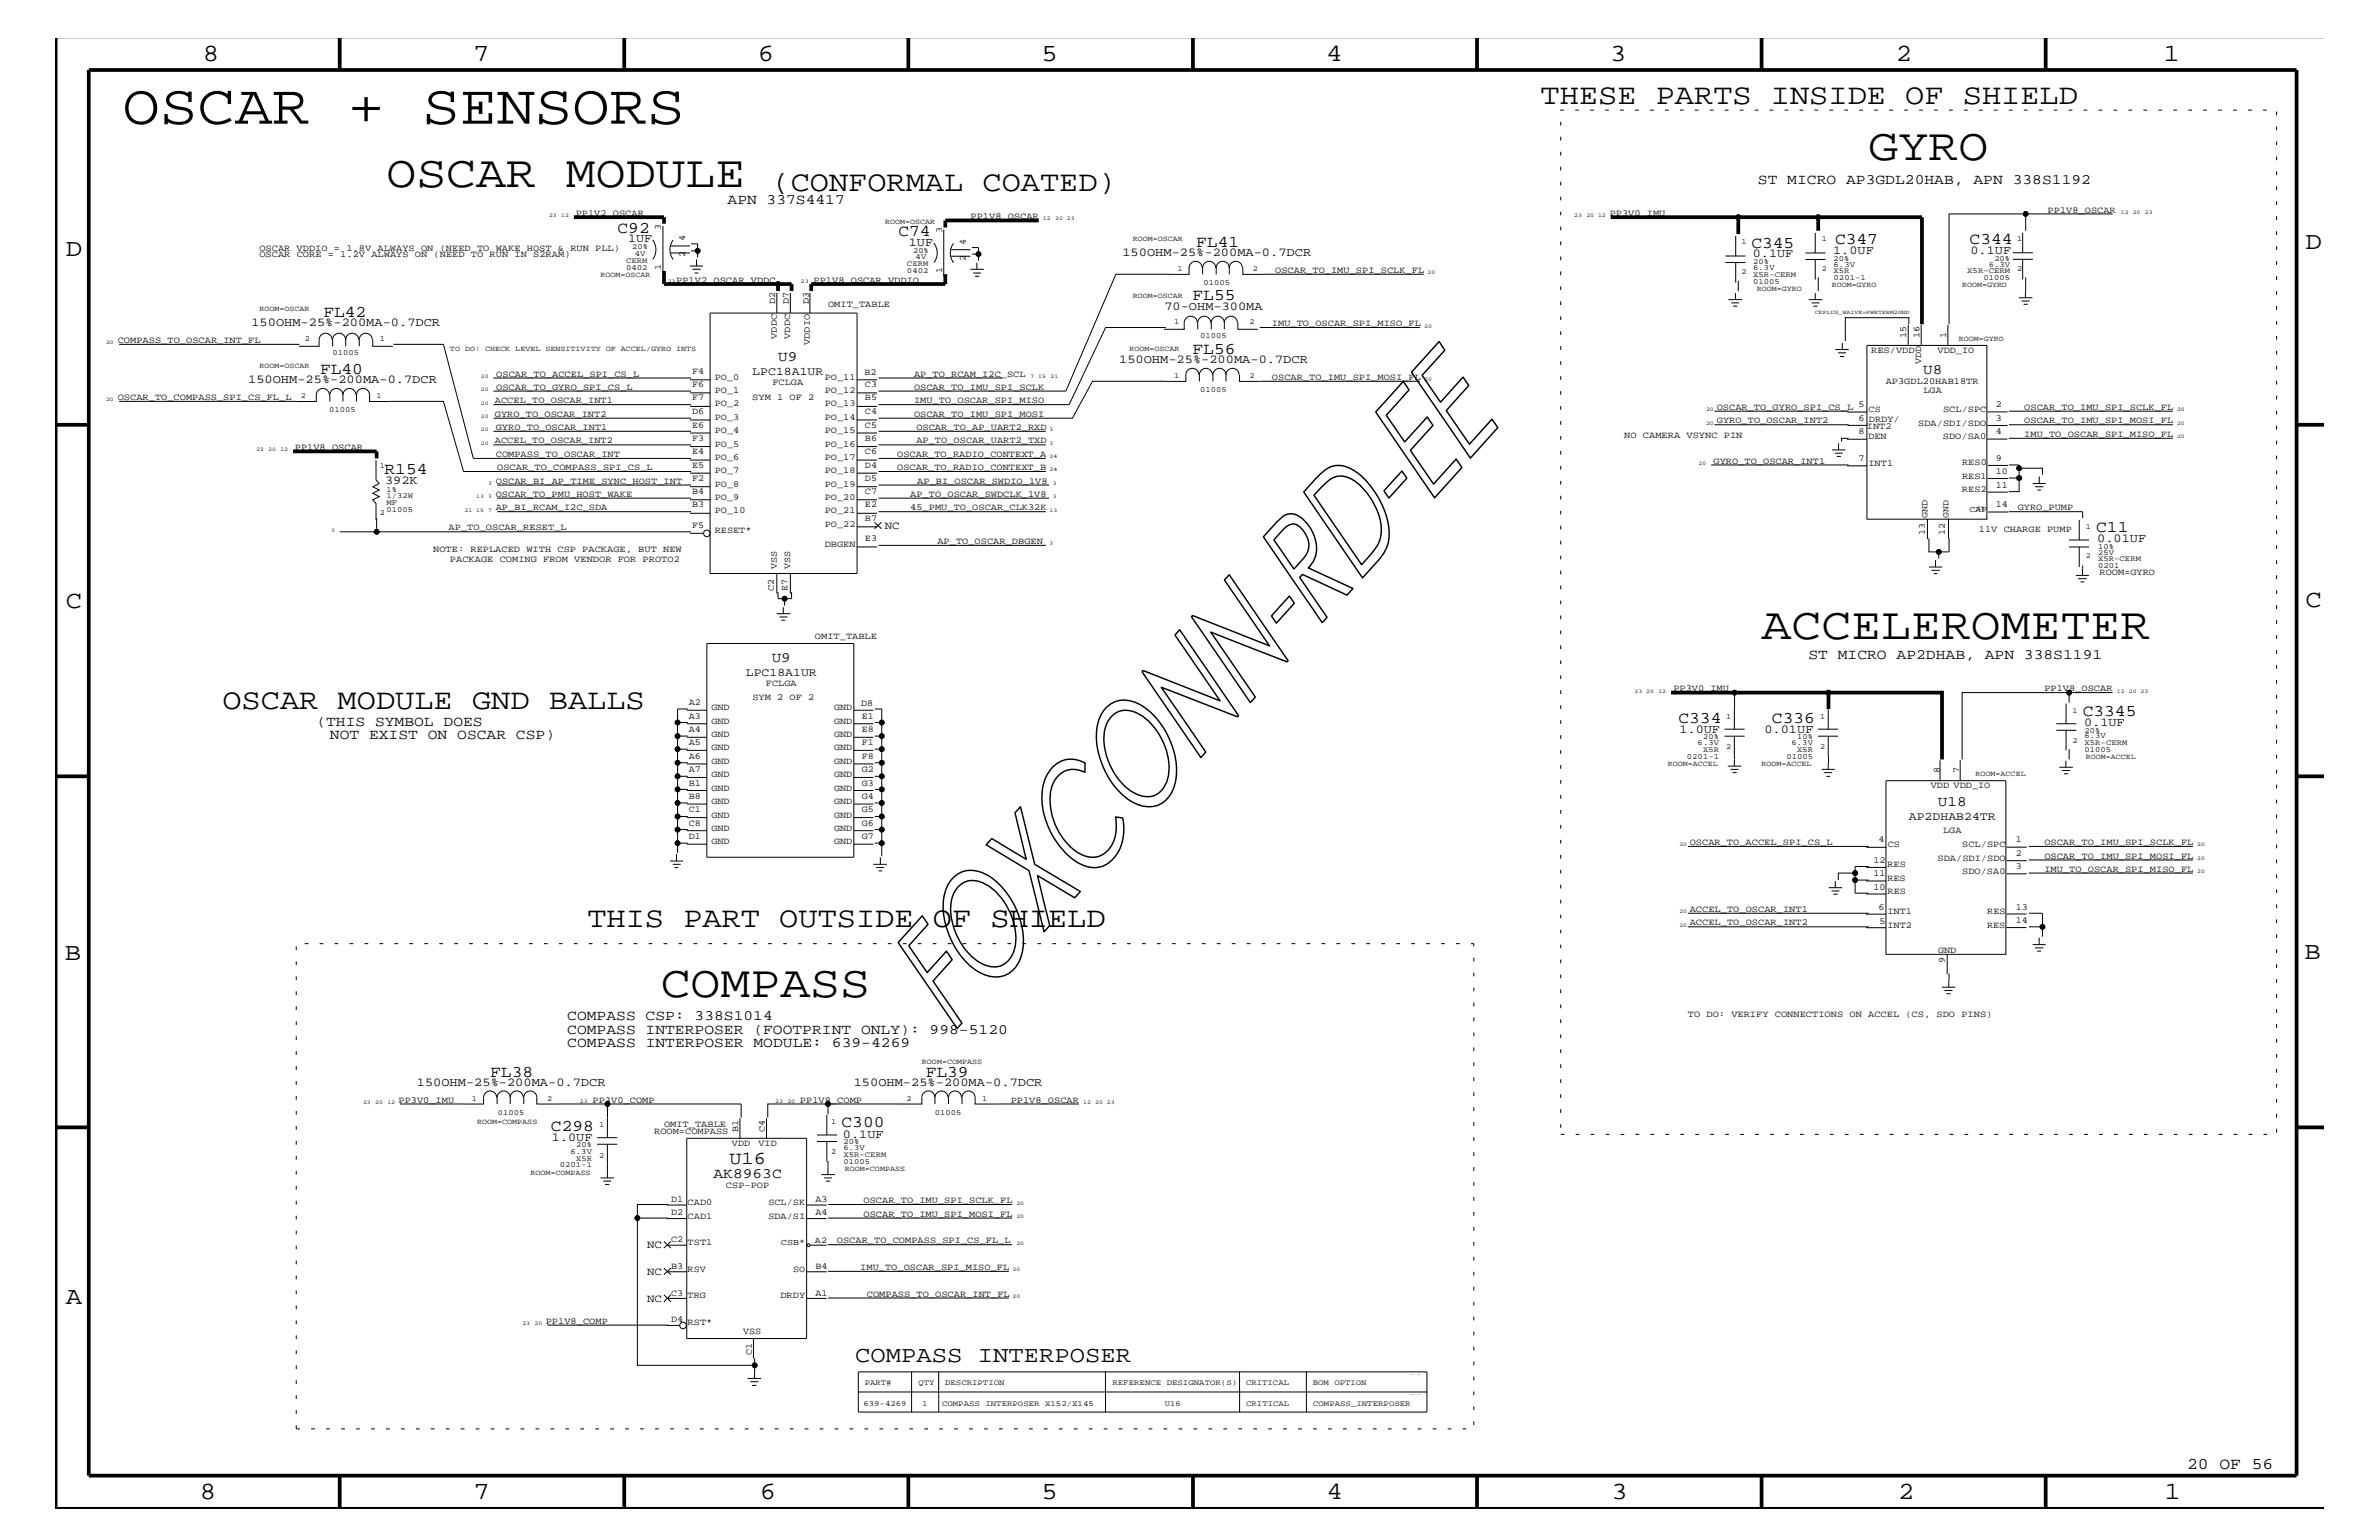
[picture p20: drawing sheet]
<svg xmlns="http://www.w3.org/2000/svg" width="432mm" height="279mm" viewBox="0 0 432 279" stroke-linecap="round" stroke-linejoin="round" font-family="sans-serif">
<defs><g id="words">
<text font-size="10.3" x="22.2" y="22.4">OSCAR + SENSORS</text>
<g font-size="8.2">
<text x="339.2" y="29.1">GYRO</text>
<text x="70.1" y="34">OSCAR MODULE</text>
<text x="319.7" y="115.9">ACCELEROMETER</text>
<text x="119.9" y="180.9">COMPASS</text>
</g>
<g font-size="5.3">
<text x="279.6" y="18.8">THESE PARTS INSIDE OF SHIELD</text>
<text x="140" y="34.6">(CONFORMAL COATED)</text>
<text x="40.4" y="128.6">OSCAR MODULE GND BALLS</text>
<text x="106.6" y="168.2">THIS PART OUTSIDE OF SHIELD</text>
</g>
<g font-size="4.5">
<text x="36.8" y="11">8</text>
<text x="85.9" y="11">7</text>
<text x="137.6" y="11">6</text>
<text x="189" y="11">5</text>
<text x="240.7" y="11">4</text>
<text x="292.3" y="11">3</text>
<text x="344.1" y="11">2</text>
<text x="392.7" y="11">1</text>
<text x="12" y="46.4">D</text>
<text x="418.5" y="45.3">D</text>
<text x="12" y="110.3">C</text>
<text x="418.5" y="110.1">C</text>
<text x="11.8" y="174.1">B</text>
<text x="418.3" y="174">B</text>
<text x="12" y="236.6">A</text>
<text x="36.3" y="272">8</text>
<text x="85.9" y="272">7</text>
<text x="137.9" y="272">6</text>
<text x="189" y="272">5</text>
<text x="240.8" y="272">4</text>
<text x="292.5" y="272">3</text>
<text x="344.5" y="272">2</text>
<text x="392.8" y="272">1</text>
</g>
<text font-size="4.2" x="155.2" y="247">COMPASS INTERPOSER</text>
<text font-size="3.3" x="132.4" y="211.2">U16</text>
<g font-size="3">
<text x="112.1" y="42.2">C92</text>
<text x="163.1" y="42.8">C74</text>
<text x="217.1" y="44.7">FL41</text>
<text x="317.9" y="44.9">C345</text>
<text x="333.1" y="44.2">C347</text>
<text x="357.5" y="44.2">C344</text>
<text x="58.7" y="57.5">FL42</text>
<text x="216.4" y="54.5">FL55</text>
<text x="216.4" y="64.2">FL56</text>
<text x="58.1" y="67.8">FL40</text>
<text x="69.8" y="86.1">R154</text>
<text x="380.5" y="96.5">C11</text>
<text x="304.7" y="131.1">C334</text>
<text x="321.6" y="131.1">C336</text>
<text x="378" y="129.9">C3345</text>
<text x="89" y="195.4">FL38</text>
<text x="168" y="195.4">FL39</text>
<text x="100" y="205.2">C298</text>
<text x="152.8" y="204.5">C300</text>
<text x="397" y="266.5">20 OF 56</text>
</g>
<g font-size="2.6">
<text x="319.1" y="33.3">ST MICRO AP3GDL20HAB, APN 338S1192</text>
<text x="132.1" y="36.9">APN 337S4417</text>
<text x="141.3" y="65.5">U9</text>
<text x="349.1" y="67.8">U8</text>
<text x="328.2" y="119.6">ST MICRO AP2DHAB, APN 338S1191</text>
<text x="140.1" y="120.1">U9</text>
<text x="57.4" y="131.7">(THIS SYMBOL DOES</text>
<text x="59.9" y="134.1">NOT EXIST ON OSCAR CSP)</text>
<text x="351.7" y="146.3">U18</text>
<text x="103" y="185.1">COMPASS CSP: 338S1014</text>
<text x="103" y="190">COMPASS INTERPOSER MODULE: 639-4269</text>
<text x="103" y="187.6">COMPASS INTERPOSER (FOOTPRINT ONLY): 998-5120</text>
<text x="129.5" y="213.7">AK8963C</text>
</g>
<g font-size="2.2">
<text x="114" y="44">1UF</text>
<text x="165" y="44.7">1UF</text>
<text x="203.7" y="46.4">150OHM-25%-200MA-0.7DCR</text>
<text x="318.1" y="46.7">0.1UF</text>
<text x="332.7" y="46.1">1.0UF</text>
<text x="357.7" y="46.1">0.1UF</text>
<text x="45.6" y="59.2">150OHM-25%-200MA-0.7DCR</text>
<text x="211.4" y="56.2">70-OHM-300MA</text>
<text x="203.1" y="65.9">150OHM-25%-200MA-0.7DCR</text>
<text x="45" y="69.5">150OHM-25%-200MA-0.7DCR</text>
<text x="69.9" y="87.8">392K</text>
<text x="380.6" y="98.4">0.01UF</text>
<text x="378.3" y="131.7">0.1UF</text>
<text x="304.8" y="133">1.0UF</text>
<text x="320.3" y="133">0.01UF</text>
<text x="75.7" y="197.1">150OHM-25%-200MA-0.7DCR</text>
<text x="155" y="197.1">150OHM-25%-200MA-0.7DCR</text>
<text x="100.2" y="207">1.0UF</text>
<text x="153" y="206.4">0.1UF</text>
</g>
<g font-size="2.1">
<text x="136.6" y="68">LPC18A1UR</text>
<text x="135.4" y="122.6">LPC18A1UR</text>
<text x="346.5" y="148.7">AP2DHAB24TR</text>
</g>
<g font-size="2">
<text x="160.6" y="95.9">NC</text>
<text x="117.4" y="226.4">NC</text>
<text x="117.4" y="231.3">NC</text>
<text x="117.4" y="236.2">NC</text>
</g>
<g font-size="1.7">
<text x="104.5" y="39.1">PP1V2_OSCAR</text>
<text x="119.9" y="41.7" transform="rotate(-90 119.9 41.7)">3</text>
<text x="176.2" y="39.7">PP1V8_OSCAR</text>
<text x="292.2" y="39.1">PP3V0_IMU</text>
<text x="371.7" y="38.6">PP1V8_OSCAR</text>
<text x="47.1" y="46.7">OSCAR CORE = 1.2V ALWAYS ON (NEED TO RUN IN S2RAM)</text>
<text x="47.1" y="45.5">OSCAR VDDIO = 1.8V ALWAYS ON (NEED TO WAKE HOST &amp; RUN PLL)</text>
<text x="124.3" y="46.7" transform="rotate(-90 124.3 46.7)">2</text>
<text x="124.3" y="43.8" transform="rotate(-90 124.3 43.8)">4</text>
<text x="171" y="42.3" transform="rotate(-90 171 42.3)">3</text>
<text x="175.3" y="47.3" transform="rotate(-90 175.3 47.3)">2</text>
<text x="175.3" y="44.4" transform="rotate(-90 175.3 44.4)">4</text>
<text x="119.9" y="48.9" transform="rotate(-90 119.9 48.9)">1</text>
<text x="122.7" y="51.3">PP1V2_OSCAR_VDDC</text>
<text x="147.7" y="51.3">PP1V8_OSCAR_VDDIO</text>
<text x="171" y="49.5" transform="rotate(-90 171 49.5)">1</text>
<text x="231.5" y="49.5">OSCAR_TO_IMU_SPI_SCLK_FL</text>
<text x="140.7" y="55.2" transform="rotate(-90 140.7 55.2)">D2</text>
<text x="143.2" y="55.2" transform="rotate(-90 143.2 55.2)">D7</text>
<text x="146.8" y="55.2" transform="rotate(-90 146.8 55.2)">D3</text>
<text x="150.3" y="55.8">OMIT_TABLE</text>
<text x="230.9" y="59.2">IMU_TO_OSCAR_SPI_MISO_FL</text>
<text x="21.4" y="62.2">COMPASS_TO_OSCAR_INT_FL</text>
<text x="141" y="61.5" transform="rotate(-90 141 61.5)">VDDC</text>
<text x="143.4" y="61.5" transform="rotate(-90 143.4 61.5)">VDDC</text>
<text x="147" y="62.6" transform="rotate(-90 147 62.6)">VDDIO</text>
<text x="339.6" y="64">RES/VDD</text>
<text x="346" y="61.3" transform="rotate(-90 346 61.3)">15</text>
<text x="348.4" y="61.3" transform="rotate(-90 348.4 61.3)">16</text>
<text x="351.7" y="64.1">VDD_IO</text>
<text x="353.3" y="61.3" transform="rotate(-90 353.3 61.3)">1</text>
<text x="90.1" y="70.7">OSCAR_TO_GYRO_SPI_CS_L</text>
<text x="90.1" y="68.3">OSCAR_TO_ACCEL_SPI_CS_L</text>
<text x="125.6" y="67.8">F4</text>
<text x="125.6" y="70.3">F6</text>
<text x="129.7" y="68.9">PO_0</text>
<text x="129.7" y="71.3">PO_1</text>
<text x="140.2" y="69.8">FCLGA</text>
<text x="149.7" y="71.3">PO_12</text>
<text x="149.7" y="68.9">PO_11</text>
<text x="156.9" y="68">B2</text>
<text x="157" y="70.3">C3</text>
<text x="165.9" y="70.7">OSCAR_TO_IMU_SPI_SCLK</text>
<text x="165.9" y="68.3">AP_TO_RCAM_I2C_SCL</text>
<text x="230.9" y="68.9">OSCAR_TO_IMU_SPI_MOSI_FL</text>
<text x="342.3" y="69.7">AP3GDL20HAB18TR</text>
<text x="348.7" y="66.1" transform="rotate(-90 348.7 66.1)">VDD</text>
<text x="349.1" y="71.4">LGA</text>
<text x="21.4" y="72.6">OSCAR_TO_COMPASS_SPI_CS_FL_L</text>
<text x="89.8" y="73.2">ACCEL_TO_OSCAR_INT1</text>
<text x="89.8" y="75.6">GYRO_TO_OSCAR_INT2</text>
<text x="90" y="78">GYRO_TO_OSCAR_INT1</text>
<text x="125.6" y="72.7">F7</text>
<text x="125.6" y="75.1">D6</text>
<text x="125.6" y="77.6">E6</text>
<text x="129.7" y="76.2">PO_3</text>
<text x="129.7" y="73.7">PO_2</text>
<text x="136.5" y="72.5">SYM 1 OF 2</text>
<text x="149.7" y="76.2">PO_14</text>
<text x="149.7" y="73.7">PO_13</text>
<text x="157" y="72.7">B5</text>
<text x="157" y="75.1">C4</text>
<text x="157" y="77.6">C5</text>
<text x="165.9" y="75.6">OSCAR_TO_IMU_SPI_MOSI</text>
<text x="165.9" y="73.2">IMU_TO_OSCAR_SPI_MISO</text>
<text x="166.3" y="78">OSCAR_TO_AP_UART2_RXD</text>
<text x="311.6" y="74.3">OSCAR_TO_GYRO_SPI_CS_L 5</text>
<text x="311.6" y="76.8">GYRO_TO_OSCAR_INT2</text>
<text x="337.3" y="76.3">6</text>
<text x="338.9" y="77.8">INT2</text>
<text x="339.2" y="74.8">CS</text>
<text x="339.2" y="76.6">DRDY/</text>
<text x="348.2" y="77.2">SDA/SDI/SDO</text>
<text x="352.7" y="74.7">SCL/SPC</text>
<text x="362.2" y="73.9">2</text>
<text x="362.2" y="76.3">3</text>
<text x="367.4" y="76.8">OSCAR_TO_IMU_SPI_MOSI_FL</text>
<text x="367.4" y="74.3">OSCAR_TO_IMU_SPI_SCLK_FL</text>
<text x="53.5" y="81.6">PP1V8_OSCAR</text>
<text x="89.8" y="80.5">ACCEL_TO_OSCAR_INT2</text>
<text x="90" y="82.9">COMPASS_TO_OSCAR_INT</text>
<text x="125.6" y="79.9">F3</text>
<text x="125.6" y="82.4">E4</text>
<text x="129.7" y="78.6">PO_4</text>
<text x="129.7" y="81">PO_5</text>
<text x="129.7" y="83.5">PO_6</text>
<text x="149.7" y="78.6">PO_15</text>
<text x="149.7" y="83.5">PO_17</text>
<text x="149.7" y="81">PO_16</text>
<text x="157" y="79.9">B6</text>
<text x="157" y="82.4">C6</text>
<text x="162.8" y="82.9">OSCAR_TO_RADIO_CONTEXT_A</text>
<text x="166.3" y="80.5">AP_TO_OSCAR_UART2_TXD</text>
<text x="294.8" y="79.5">NO CAMERA VSYNC PIN</text>
<text x="337.3" y="78.8">8</text>
<text x="337.3" y="83.6">7</text>
<text x="339.1" y="79.7">DEN</text>
<text x="352.7" y="79.7">SDO/SA0</text>
<text x="362.2" y="78.8">4</text>
<text x="362.2" y="83.6">9</text>
<text x="367.4" y="79.3">IMU_TO_OSCAR_SPI_MISO_FL</text>
<text x="90" y="87.7">OSCAR_BI_AP_TIME_SYNC_HOST_INT</text>
<text x="90.2" y="85.3">OSCAR_TO_COMPASS_SPI_CS_L</text>
<text x="125.6" y="84.9">E5</text>
<text x="125.6" y="87.2">F2</text>
<text x="125.6" y="89.7">B4</text>
<text x="129.7" y="88.3">PO_8</text>
<text x="129.7" y="85.9">PO_7</text>
<text x="149.7" y="85.9">PO_18</text>
<text x="149.7" y="88.3">PO_19</text>
<text x="157" y="89.7">C7</text>
<text x="157" y="84.9">D4</text>
<text x="157" y="87.2">D5</text>
<text x="162.8" y="85.3">OSCAR_TO_RADIO_CONTEXT_B</text>
<text x="166.5" y="87.7">AP_BI_OSCAR_SWDIO_1V8</text>
<text x="311" y="84.1">GYRO_TO_OSCAR_INT1</text>
<text x="339.1" y="84.5">INT1</text>
<text x="356.1" y="89.3">RES2</text>
<text x="356.1" y="86.8">RES1</text>
<text x="356.1" y="84.4">RES0</text>
<text x="362.2" y="86.1">10</text>
<text x="362.2" y="88.5">11</text>
<text x="90" y="90.2">OSCAR_TO_PMU_HOST_WAKE</text>
<text x="90" y="92.6">AP_BI_RCAM_I2C_SDA</text>
<text x="125.6" y="92.1">B3</text>
<text x="125.6" y="95.7">F5</text>
<text x="129.7" y="90.7">PO_9</text>
<text x="129.7" y="93.1">PO_10</text>
<text x="149.7" y="90.7">PO_20</text>
<text x="149.7" y="93.1">PO_21</text>
<text x="149.7" y="95.6">PO_22</text>
<text x="157" y="92.1">E2</text>
<text x="157" y="94.5">B7</text>
<text x="165.2" y="90.2">AP_TO_OSCAR_SWDCLK_1V8</text>
<text x="165.2" y="92.6">45_PMU_TO_OSCAR_CLK32K</text>
<text x="349.8" y="94" transform="rotate(-90 349.8 94)">GND</text>
<text x="362.2" y="92.1">14</text>
<text x="366.2" y="92.6">GYRO_PUMP</text>
<text x="78.6" y="100.1">NOTE: REPLACED WITH CSP PACKAGE, BUT NEW</text>
<text x="81.4" y="96.2">AP_TO_OSCAR_RESET_L</text>
<text x="81.7" y="101.9">PACKAGE COMING FROM VENDOR FOR PROTO2</text>
<text x="129.7" y="96.8">RESET*</text>
<text x="149.7" y="99.2">DBGEN</text>
<text x="157" y="98.2">E3</text>
<text x="170.1" y="98.7">AP_TO_OSCAR_DBGEN</text>
<text x="349.3" y="97" transform="rotate(-90 349.3 97)">13</text>
<text x="353" y="97" transform="rotate(-90 353 97)">12</text>
<text x="359.2" y="96.5">11V CHARGE PUMP</text>
<text x="140.5" y="107.2" transform="rotate(-90 140.5 107.2)">C2</text>
<text x="141" y="103.2" transform="rotate(-90 141 103.2)">VSS</text>
<text x="142.9" y="107.2" transform="rotate(-90 142.9 107.2)">E7</text>
<text x="143.4" y="103.2" transform="rotate(-90 143.4 103.2)">VSS</text>
<text x="381.1" y="104.4">ROOM=GYRO</text>
<text x="147.9" y="115.9">OMIT_TABLE</text>
<text x="139" y="124.4">FCLGA</text>
<text x="303.7" y="125.4">PP3V0_IMU</text>
<text x="371.1" y="125.4">PP1V8_OSCAR</text>
<text x="125" y="128">A2</text>
<text x="125" y="130.4">A3</text>
<text x="129.1" y="128.9">GND</text>
<text x="129.1" y="131.3">GND</text>
<text x="136.6" y="127.1">SYM 2 OF 2</text>
<text x="151.4" y="131.3">GND</text>
<text x="151.4" y="128.9">GND</text>
<text x="156.3" y="128">D8</text>
<text x="156.4" y="130.4">E1</text>
<text x="125" y="132.8">A4</text>
<text x="125" y="135.2">A5</text>
<text x="125" y="137.6">A6</text>
<text x="129.1" y="136.1">GND</text>
<text x="129.1" y="133.8">GND</text>
<text x="151.4" y="136.1">GND</text>
<text x="151.4" y="133.8">GND</text>
<text x="156.4" y="132.8">E8</text>
<text x="156.4" y="135.2">F1</text>
<text x="156.4" y="137.6">F8</text>
<text x="125" y="140.1">A7</text>
<text x="125" y="142.5">B1</text>
<text x="129.1" y="143.4">GND</text>
<text x="129.1" y="141.1">GND</text>
<text x="129.1" y="138.6">GND</text>
<text x="151.4" y="143.4">GND</text>
<text x="151.4" y="141.1">GND</text>
<text x="151.4" y="138.6">GND</text>
<text x="156.4" y="140.1">G2</text>
<text x="156.4" y="142.5">G3</text>
<text x="350.5" y="143">VDD VDD_IO</text>
<text x="352.1" y="140.2" transform="rotate(-90 352.1 140.2)">8</text>
<text x="355.6" y="140.2" transform="rotate(-90 355.6 140.2)">7</text>
<text x="125" y="144.9">B8</text>
<text x="125" y="147.4">C1</text>
<text x="125" y="149.8">C8</text>
<text x="129.1" y="148.3">GND</text>
<text x="129.1" y="145.9">GND</text>
<text x="151.4" y="148.3">GND</text>
<text x="151.4" y="145.9">GND</text>
<text x="156.4" y="149.8">G6</text>
<text x="156.4" y="144.9">G4</text>
<text x="156.4" y="147.4">G5</text>
<text x="125" y="152.2">D1</text>
<text x="129.1" y="153.2">GND</text>
<text x="129.1" y="150.7">GND</text>
<text x="151.4" y="153.2">GND</text>
<text x="151.4" y="150.7">GND</text>
<text x="156.4" y="152.2">G7</text>
<text x="306.7" y="153.3">OSCAR_TO_ACCEL_SPI_CS_L</text>
<text x="341" y="152.8">4</text>
<text x="342.6" y="153.7">CS</text>
<text x="352.7" y="151.1">LGA</text>
<text x="356.2" y="153.7">SCL/SPC</text>
<text x="365.9" y="152.8">1</text>
<text x="365.9" y="155.3">2</text>
<text x="371.1" y="153.3">OSCAR_TO_IMU_SPI_SCLK_FL</text>
<text x="371.1" y="155.8">OSCAR_TO_IMU_SPI_MOSI_FL</text>
<text x="340" y="161.5">10</text>
<text x="340" y="159">11</text>
<text x="340" y="156.6">12</text>
<text x="342.6" y="159.8">RES</text>
<text x="342.6" y="157.4">RES</text>
<text x="351.7" y="156.2">SDA/SDI/SDO</text>
<text x="356.1" y="158.5">SDO/SA0</text>
<text x="365.9" y="157.7">3</text>
<text x="371.1" y="158.1">IMU_TO_OSCAR_SPI_MISO_FL</text>
<text x="306.7" y="167.9">ACCEL_TO_OSCAR_INT2</text>
<text x="306.7" y="165.4">ACCEL_TO_OSCAR_INT1</text>
<text x="341" y="165">6</text>
<text x="341.1" y="167.6">5</text>
<text x="342.6" y="165.9">INT1</text>
<text x="342.6" y="162.2">RES</text>
<text x="360.7" y="165.8">RES</text>
<text x="365.9" y="165">13</text>
<text x="365.9" y="167.4">14</text>
<text x="342.6" y="168.3">INT2</text>
<text x="351.8" y="172.8">GND</text>
<text x="360.7" y="168.3">RES</text>
<text x="353" y="174.8" transform="rotate(-90 353 174.8)">9</text>
<text x="306.3" y="184.5">TO DO: VERIFY CONNECTIONS ON ACCEL (CS, SDO PINS)</text>
<text x="72.3" y="200">PP3V0_IMU</text>
<text x="107.5" y="200">PP3V0_COMP</text>
<text x="145.2" y="200">PP1V8_COMP</text>
<text x="183.5" y="200">PP1V8_OSCAR</text>
<text x="118.7" y="205.8">ROOM=COMPASS</text>
<text x="120.5" y="204.5">OMIT_TABLE</text>
<text x="132.9" y="208">VDD</text>
<text x="134" y="205.3" transform="rotate(-90 134 205.3)">B1</text>
<text x="137.7" y="208">VID</text>
<text x="138.8" y="205.3" transform="rotate(-90 138.8 205.3)">C4</text>
<text x="131.8" y="215.5">CSP-POP</text>
<text x="121.8" y="218">D1</text>
<text x="121.8" y="220.5">D2</text>
<text x="124.8" y="218.6">CAD0</text>
<text x="124.8" y="221.1">CAD1</text>
<text x="139.5" y="218.6">SCL/SK</text>
<text x="139.5" y="221.1">SDA/SI</text>
<text x="148" y="218">A3</text>
<text x="148" y="220.5">A4</text>
<text x="156.7" y="218.3">OSCAR_TO_IMU_SPI_SCLK_FL</text>
<text x="156.7" y="220.7">OSCAR_TO_IMU_SPI_MOSI_FL</text>
<text x="121.8" y="225.3">C2</text>
<text x="124.8" y="225.9">TST1</text>
<text x="151.9" y="225.6">OSCAR_TO_COMPASS_SPI_CS_FL_L</text>
<text x="121.8" y="230.2">B3</text>
<text x="124.8" y="230.7">RSV</text>
<text x="143.9" y="230.7">SO</text>
<text x="148" y="230.2">B4</text>
<text x="156.1" y="230.4">IMU_TO_OSCAR_SPI_MISO_FL</text>
<text x="121.8" y="239.9">D4</text>
<text x="121.8" y="235.1">C3</text>
<text x="124.8" y="235.6">TRG</text>
<text x="141.7" y="235.6">DRDY</text>
<text x="148" y="235.1">A1</text>
<text x="157.3" y="235.3">COMPASS_TO_OSCAR_INT_FL</text>
<text x="99.1" y="240.2">PP1V8_COMP</text>
<text x="124.8" y="240.5">RST*</text>
<text x="134.9" y="242">VSS</text>
<text x="136.5" y="245.8" transform="rotate(-90 136.5 245.8)">C1</text>
</g>
<g font-size="1.6">
<text x="353.6" y="93.9" transform="rotate(-90 353.6 93.9)">GND</text>
<text x="357.4" y="92.9">CAP</text>
<text x="141.7" y="225.9">CSB*</text>
<text x="147.9" y="225.5">A2</text>
</g>
<g font-size="1.4">
<text x="160.6" y="40.6">ROOM=OSCAR</text>
<text x="113.7" y="47.6">CERM</text>
<text x="114.8" y="45.3">20%</text>
<text x="115.2" y="46.4">4V</text>
<text x="165.7" y="45.9">20%</text>
<text x="166.2" y="47">4V</text>
<text x="205.6" y="43.6">ROOM=OSCAR</text>
<text x="316.1" y="44.2">1</text>
<text x="318.2" y="47.9">20%</text>
<text x="330.7" y="43.6">1</text>
<text x="332.8" y="47.3">20%</text>
<text x="362" y="47.3">20%</text>
<text x="366.1" y="43.6">1</text>
<text x="109" y="50.3">ROOM=OSCAR</text>
<text x="113.7" y="48.9">0402</text>
<text x="164.6" y="49.5">0402</text>
<text x="164.6" y="48.3">CERM</text>
<text x="205.6" y="54">ROOM=OSCAR</text>
<text x="213.7" y="49.2">1</text>
<text x="218.4" y="51.7">01005</text>
<text x="227.4" y="49.2">2</text>
<text x="316.1" y="49.8">2</text>
<text x="318.2" y="51.4">01005</text>
<text x="318.2" y="50.3">X5R-CERM</text>
<text x="318.2" y="49">6.3V</text>
<text x="318.9" y="52.8">ROOM=GYRO</text>
<text x="330.7" y="49.2">2</text>
<text x="332.5" y="52.1">ROOM=GYRO</text>
<text x="332.8" y="49.6">X5R</text>
<text x="332.8" y="48.4">6.3V</text>
<text x="332.8" y="50.9">0201-1</text>
<text x="356.1" y="52.1">ROOM=GYRO</text>
<text x="357.1" y="49.6">X5R-CERM</text>
<text x="360" y="50.9">01005</text>
<text x="361" y="48.4">6.3V</text>
<text x="366.1" y="49.2">2</text>
<text x="47.1" y="56.5">ROOM=OSCAR</text>
<text x="213.1" y="58.8">1</text>
<text x="226.8" y="58.8">2</text>
<text x="55.3" y="61.9">2</text>
<text x="60.3" y="64.4">01005</text>
<text x="69" y="61.9">1</text>
<text x="81.7" y="63.7">TO DO: CHECK LEVEL SENSITIVITY OF ACCEL/GYRO INTS</text>
<text x="205" y="63.7">ROOM=OSCAR</text>
<text x="217.8" y="61.4">01005</text>
<text x="355.5" y="61.9">ROOM=GYRO</text>
<text x="47.1" y="66.7">ROOM=OSCAR</text>
<text x="213.1" y="68.6">1</text>
<text x="217.8" y="71.1">01005</text>
<text x="226.8" y="68.6">2</text>
<text x="54.6" y="72.2">2</text>
<text x="59.8" y="74.8">01005</text>
<text x="68.4" y="72.2">1</text>
<text x="69" y="84.9">1</text>
<text x="70.1" y="89.2">1%</text>
<text x="69" y="93.4">2</text>
<text x="70.1" y="92.8">01005</text>
<text x="70.1" y="90.4">1/32W</text>
<text x="70.1" y="91.6">MF</text>
<text x="378.6" y="95.9">1</text>
<text x="378.6" y="101.3">2</text>
<text x="380.8" y="99.5">10%</text>
<text x="380.8" y="100.6">25V</text>
<text x="380.8" y="101.8">X5R-CERM</text>
<text x="380.8" y="103">0201</text>
<text x="313.3" y="130.5">1</text>
<text x="330.4" y="130.5">1</text>
<text x="376.1" y="129.3">1</text>
<text x="306.2" y="137.6">0201-1</text>
<text x="308.1" y="135.2">6.3V</text>
<text x="309.1" y="134.1">20%</text>
<text x="309.1" y="136.4">X5R</text>
<text x="313.3" y="135.9">2</text>
<text x="324.2" y="137.6">01005</text>
<text x="325.2" y="135.2">6.3V</text>
<text x="326.2" y="136.4">X5R</text>
<text x="326.2" y="134.1">10%</text>
<text x="330.4" y="135.9">2</text>
<text x="376.1" y="134.7">2</text>
<text x="378.4" y="136.4">01005</text>
<text x="378.4" y="133">20%</text>
<text x="378.4" y="135.2">X5R-CERM</text>
<text x="378.4" y="134">6.3V</text>
<text x="378.6" y="137.8">ROOM=ACCEL</text>
<text x="302.7" y="139">ROOM=ACCEL</text>
<text x="319.7" y="139">ROOM=ACCEL</text>
<text x="358.6" y="140.8">ROOM=ACCEL</text>
<text x="167.3" y="193">ROOM=COMPASS</text>
<text x="85.7" y="199.7">1</text>
<text x="86.6" y="203.9">ROOM=COMPASS</text>
<text x="90.4" y="202.2">01005</text>
<text x="99.3" y="199.7">2</text>
<text x="150.9" y="203.9">1</text>
<text x="164.5" y="199.7">2</text>
<text x="169.7" y="202.2">01005</text>
<text x="178.3" y="199.7">1</text>
<text x="103.6" y="209.3">6.3V</text>
<text x="104.6" y="208.2">20%</text>
<text x="108.7" y="204.5">1</text>
<text x="150.9" y="209.5">2</text>
<text x="153.1" y="207.6">20%</text>
<text x="153.1" y="208.7">6.3V</text>
<text x="153.1" y="209.9">X5R-CERM</text>
<text x="96.3" y="213.1">ROOM=COMPASS</text>
<text x="101.6" y="211.7">0201-1</text>
<text x="104.6" y="210.6">X5R</text>
<text x="108.7" y="210.1">2</text>
<text x="153.1" y="211.2">01005</text>
<text x="153.3" y="212.4">ROOM=COMPASS</text>
<text x="157" y="251.4">PART#</text>
<text x="166.7" y="251.4">QTY</text>
<text x="171.6" y="251.4">DESCRIPTION</text>
<text x="201.9" y="251.4">REFERENCE DESIGNATOR(S)</text>
<text x="226.2" y="251.4">CRITICAL</text>
<text x="238.3" y="251.4">BOM OPTION</text>
<text x="156.7" y="255">639-4269</text>
<text x="167.5" y="255">1</text>
<text x="171" y="255">COMPASS INTERPOSER X152/X145</text>
<text x="211.4" y="255">U16</text>
<text x="226.2" y="255">CRITICAL</text>
<text x="238.3" y="255">COMPASS_INTERPOSER</text>
</g>
<g font-size="1">
<text x="99.7" y="39.4">23</text>
<text x="101.9" y="39.4">12</text>
<text x="189.3" y="40">12</text>
<text x="191.5" y="40">20 23</text>
<text x="285.7" y="39.4">23</text>
<text x="287.9" y="39.4">20 12</text>
<text x="385" y="38.8">12 20</text>
<text x="389.3" y="38.8">23</text>
<text x="121.2" y="51.3">23</text>
<text x="145.4" y="51.3">23</text>
<text x="259.1" y="49.8">20</text>
<text x="258.5" y="59.4">20</text>
<text x="329.4" y="57">CKPLUS_WAIVE=PWRTERM2GND</text>
<text x="19.3" y="62.5">20</text>
<text x="87.3" y="68.6">20</text>
<text x="87.3" y="71">20</text>
<text x="187" y="68.6">7</text>
<text x="188.5" y="68.6">15</text>
<text x="190.7" y="68.6">21</text>
<text x="258.5" y="69.2">20</text>
<text x="19.3" y="72.8">20</text>
<text x="87.3" y="75.9">20</text>
<text x="87.3" y="73.4">20</text>
<text x="309.7" y="74.6">20</text>
<text x="309.7" y="77.1">20</text>
<text x="395.1" y="77.1">20</text>
<text x="395.1" y="74.6">20</text>
<text x="46.5" y="81.9">23</text>
<text x="48.7" y="81.9">20</text>
<text x="50.9" y="81.9">12</text>
<text x="87.3" y="78.2">20</text>
<text x="87.3" y="80.7">20</text>
<text x="190.5" y="80.7">3</text>
<text x="190.5" y="78.2">3</text>
<text x="190.5" y="83.2">24</text>
<text x="395.1" y="79.5">20</text>
<text x="88.6" y="88">3</text>
<text x="190.5" y="85.5">24</text>
<text x="191.1" y="88">3</text>
<text x="308.3" y="84.4">20</text>
<text x="84.3" y="92.8">21 15</text>
<text x="86.4" y="90.4">13</text>
<text x="88.6" y="90.4">3</text>
<text x="88.6" y="92.8">7</text>
<text x="190.5" y="92.8">13</text>
<text x="191.1" y="90.4">3</text>
<text x="358.8" y="92.6">23</text>
<text x="60.1" y="96.5">3</text>
<text x="190.5" y="98.9">3</text>
<text x="296.7" y="125.7">23 20</text>
<text x="301" y="125.7">12</text>
<text x="384.2" y="125.7">12</text>
<text x="386.4" y="125.7">20 23</text>
<text x="304.8" y="153.6">20</text>
<text x="398.8" y="153.6">20</text>
<text x="398.8" y="158.4">20</text>
<text x="398.8" y="156">20</text>
<text x="304.8" y="165.7">20</text>
<text x="304.8" y="168.2">20</text>
<text x="65.9" y="200.3">23</text>
<text x="68.1" y="200.3">20</text>
<text x="70.3" y="200.3">12</text>
<text x="105.3" y="200">23</text>
<text x="140.7" y="200">23</text>
<text x="142.9" y="200">20</text>
<text x="196.6" y="200.3">12</text>
<text x="198.8" y="200.3">20 23</text>
<text x="184.5" y="218.5">20</text>
<text x="184.5" y="221">20</text>
<text x="184.5" y="225.8">20</text>
<text x="183.8" y="230.7">20</text>
<text x="183.8" y="235.5">20</text>
<text x="94.8" y="240.4">23</text>
<text x="97" y="240.4">20</text>
</g>
</g></defs>
<g fill="none" stroke="#000" stroke-width=".18">
<path d="M367.7 38.8h-13.9v20M383.4 38.8h-15.7v3.1M118.5 43.5a2.96 2.96 0 0 1 0 3.5M120.3 41v8.5M121.7 45.9h3.5M121.7 44.6h3.5M122.2 43.6a2.96 2.96 0 0 0 0 3.5M125.2 48.3h2.4M125.4 44.2h1.2v1.3h-1.2M125.7 48.9h1.5M126.1 49.5h.7M126.4 47.1v1.2"/>
<path d="M126.6 45.5v1.2M128.9 56.8h26.7v47.3h-26.7zM141 53.2v3.6M143.5 53.2v3.6M147 53.2v3.6M169.5 44.1a2.9 2.9 0 0 1 0 3.5M171.3 41.7v8.4M172.7 46.5h3.4M172.7 45.3h3.4M173.1 44.2a2.9 2.9 0 0 0 0 3.5M176.1 48.9h2.5M176.4 44.9h1.2v2.4"/>
<path d="M176.4 46.1h1.2M176.6 49.5h1.5M177 50.1h.7M177.3 47.7v1.2M211.6 59.4h-10.9l-6.6 14h-34.6M212.2 49.8h-9.7l-9 21.2h-34M215.8 48.5v1.3h-3.6M215.8 48.6a1.19 1.19 0 0 1 1.2-1.2 1.19 1.19 0 0 1 1.2 1.2M217.3 58.6a1.19 1.19 0 0 0-1.2-1.2 1.19 1.19 0 0 0-1.2 1.2v1.1h-3.6M218.3 48.6a1.19 1.19 0 0 1 1.2-1.2 1.19 1.19 0 0 1 1.2 1.2M218.3 48.5v1.3M219.8 58.6a1.19 1.19 0 0 0-1.2-1.2 1.19 1.19 0 0 0-1.2 1.2v1.1"/>
<path d="M220.7 48.6a1.19 1.19 0 0 1 1.2-1.2 1.19 1.19 0 0 1 1.2 1.2 1.19 1.19 0 0 1 1.2-1.2 1.19 1.19 0 0 1 1.2 1.2M220.7 48.5v1.3M222.2 58.6a1.19 1.19 0 0 0-1.2-1.2 1.19 1.19 0 0 0-1.1 1.2v1.1M222.2 58.6a1.19 1.19 0 0 1 1.2-1.2 1.19 1.19 0 0 1 1.2 1.2M222.2 58.6v1.1M223.1 48.5v1.3M224.7 58.6v1.1h3.6M225.6 48.5v1.3h3.6M228.7 59.4h29M229.3 49.8h29.1M313.2 46.4h3.6M313.2 47.6h3.6"/>
<path d="M313.7 54.4h2.5M314.2 55h1.5M314.6 55.5h.7M315 53.2v1.2M315 42.8v3.6M315 47.6v3.7M315.5 50.9v1.9M327.7 47.1h3.6M327.7 45.9h3.6M328.3 54.4h2.4M328.8 55h1.4M329.1 55.5h.8"/>
<path d="M329.5 42.3v3.6M329.5 47.1v3.6M329.5 53.2v1.2M330 50.3v2.5M346.3 58.9v3.6M346.5 58.8v-1.2h-11.6v4.3M348.7 58.9v3.7M353.6 59v3.6M365.3 45.9h3.7M365.3 47h3.7M366.4 54h2.5M366.9 54.6h1.5"/>
<path d="M367.1 42.2v3.7M367.1 47v3.7M367.3 55.2h.7M367.6 52.8v1.2M367.7 50.3v2.5M21.6 62.5h32.8M59.8 71.7a1.19 1.19 0 0 0-1.2-1.2 1.19 1.19 0 0 0-1.2 1.2v1.1h-35.8M60.3 61.6a1.19 1.19 0 0 0-1.2-1.1 1.19 1.19 0 0 0-1.2 1.1v1.2h-3.6M62.2 71.7a1.19 1.19 0 0 1 1.2-1.2 1.19 1.19 0 0 1 1.2 1.2M62.2 71.7a1.19 1.19 0 0 0-1.1-1.2 1.19 1.19 0 0 0-1.2 1.2v1.1M62.2 71.7v1.1M62.7 61.6a1.19 1.19 0 0 1 1.2-1.1 1.19 1.19 0 0 1 1.2 1.1"/>
<path d="M62.7 61.6a1.19 1.19 0 0 0-1.1-1.1 1.19 1.19 0 0 0-1.2 1.1v1.2M62.7 61.6v1.2M64.7 72.8v-1.1a1.19 1.19 0 0 1 1.2-1.2 1.19 1.19 0 0 1 1.2 1.2v1.1h13.4l3.6 12.7h41.3M67.6 61.6a1.19 1.19 0 0 0-1.2-1.1 1.19 1.19 0 0 0-1.2 1.1v1.2M67.7 61.6v1.2h3.6M71.4 62.5h9.1l5.4 20.7h39.5M89.6 68.6h35.8M89.6 78.2h35.8M89.6 71h35.8M89.6 73.4h35.8M89.6 75.9h35.8M125.2 68.9h3.7"/>
<path d="M125.2 73.7h3.7M125.2 71.3h3.7M125.2 76.2h3.7M125.2 78.6h3.7M155.6 68.9h3.6M155.6 73.7h3.6M155.6 71.3h3.6M155.6 76.2h3.6M155.6 78.6h3.6M159.5 68.6h22.4M159.5 78.2h30.3M211.6 69.2h-13.3l-3.7 6.7h-35.1"/>
<path d="M217.6 68a1.19 1.19 0 0 0-1.2-1.2 1.19 1.19 0 0 0-1.2 1.2v1.2h-3.6M220.1 68a1.19 1.19 0 0 0-1.2-1.2 1.19 1.19 0 0 0-1.2 1.2v1.2M222.5 68a1.19 1.19 0 0 0-1.2-1.2 1.19 1.19 0 0 0-1.1 1.2v1.2M222.5 68a1.19 1.19 0 0 1 1.2-1.2 1.19 1.19 0 0 1 1.2 1.2M222.5 68v1.2M225 68v1.2h3.6M228.7 69.2h29M311.2 77.1h24.3M311.2 74.6h24.3M333.1 63.4h2.5M333.6 64h1.5M334 64.7h.7"/>
<path d="M334.4 62.2v1.2M335.2 79.7h3.7M335.3 74.8h3.6M335.3 77.2h3.7M335.5 79.5h-1.2v.6M338.9 62.7h21.7v31.5h-21.7zM360.7 79.7h3.7M360.7 77.2h3.7M360.7 74.7h3.7M364.6 77.1h29.8M364.6 74.6h29.8M364.6 79.5h29.8"/>
<path d="M61.7 96.5h63.7M68.2 83.5v3.5l.6 .7-1.1 .6 1.1 .6-1.1 .6 1.1 .6-1.1 .6 .5 .7v2.9M68.4 94v2.5M89.6 80.7h35.8M90.2 92.8h35.2M90.2 88h35.2M90.2 90.4h35.2M125.2 88.3h3.7M125.2 81h3.7M125.2 85.8h3.7M125.2 83.5h3.7M125.2 93.1h3.7"/>
<path d="M125.2 90.7h3.7M125.2 96.8h2.4M155.6 99.2h3.6M155.6 88.3h3.6M155.6 81h3.6M155.6 85.8h3.6M155.6 83.5h3.6M155.6 93.1h3.6M155.6 90.7h3.6M155.6 95.6h3.6M158.7 94.8l1.3 1.1M159.5 92.8h30.3"/>
<path d="M159.5 83.2h30.3M159.5 80.7h30.3M159.5 88h30.9M159.5 85.5h30.3M159.5 90.4h30.9M159.5 98.9h30.3M160 94.7l-1.3 1.2M310.6 84.4h24.9M332.5 81.6h2.5M333 82.2h1.5M333.4 82.8h.7M333.7 80.4v1.2"/>
<path d="M335.2 84.5h3.7M349.8 94.2v3.6M350.1 97.7v2.4h3.7v-2.4M353.7 94.1v3.6M360.8 89.3h3.6M360.8 86.8h3.6M360.8 84.4h3.7M360.9 92.9h3.6M364.6 86.7h1.9v2.5h-1.9M364.6 84.4h1.9v2.3M364.6 92.8h13.4v1.2M366.5 84.9h4.2v1.2"/>
<path d="M368.9 87.7h2.4M369.4 88.3h1.5M369.8 88.9h.7M370.1 86.4v1.3M375.5 99.2h3.7M375.5 98h3.7M377.4 94.3v3.7M377.4 99.2v3.7M141 111.3h2.4M141 104.1v3.6M141.2 107.4v1.2h2.5v-1.2M141.5 111.9h1.4"/>
<path d="M141.8 112.5h.7M142.2 110.2v1.1M142.4 108.6v1.3M143.5 104.1v3.6M350.1 102.9h2.4M350.6 103.5h1.5M351 104.1h.7M351.3 101.6v1.3M351.9 100.1v1.2M376.8 104.4h2.4M377.2 105h1.5M377.6 105.6h.7"/>
<path d="M378 103.2v1.2M378 102.6v.6M123 133.5v2.4h1.8M123 135.9v2.5h1.8M123 131.1v2.4M123 138.4v2.4M123 133.5h1.8M124.7 131.3h3.6M124.7 128.9h3.6M124.7 133.8h3.6M124.7 136.1h3.6M124.7 138.6h3.6"/>
<path d="M124.8 128.6h-1.8v2.5h1.8M155 131.3h3.5M155 128.9h3.5M155 133.8h3.5M155 136.1h3.5M155 138.6h3.5M158.8 128.6h1.2v2.5h-1.2M160 131.1v2.4h-1.2M160 133.5v2.4h-1.2M160 135.9v2.5h-1.2M160 138.4v2.4h-1.2M313 133.6h3.7"/>
<path d="M313 132.3h3.7M313.6 139h2.5M314.1 139.6h1.5M314.8 128.6v3.7M314.8 133.6v3.6M314.8 137.8v1.2M314.8 125.7v2.9M314.8 137.2v.6M330 133.6h3.6M330 132.3h3.6M330.7 139.6h2.3M331.8 128.6v3.7"/>
<path d="M331.8 133.6v3.6M331.8 138.4v1.2M331.9 137.2v1.2M352.1 137.9v3.7M355.8 137.9v3.7M373.2 131.3h3.7M373.2 132.5h3.7M373.8 139.2h2.4M374.3 139.8h1.4M375 138v1.2M375 127.7v3.6M375 132.5v3.6"/>
<path d="M375.6 125.7h-19.5v12.1M375.6 135.9v1.9M383.4 125.7h-7.8v1.7M121.6 156.2h2.4M122.1 156.8h1.4M122.4 157.4h.7M122.8 155v1.2M123 140.8v2.4h1.8M123 145.7v2.4h1.8M123 148.1v2.4h1.8M123 150.5v2.5h1.8M123 140.8h1.8"/>
<path d="M123 143.2v2.5M123 153v1.8M123 145.7h1.8M124.7 141.1h3.6M124.7 145.9h3.6M124.7 143.4h3.6M124.7 148.3h3.6M124.7 150.7h3.6M124.7 153.2h3.6M128.3 155.5h26.7v-38.8h-26.7v38.8M155 141.1h3.5M155 145.9h3.5"/>
<path d="M155 143.4h3.5M155 148.3h3.5M155 150.7h3.5M155 153.2h3.5M158.5 156.8h2.5M159 157.4h1.5M159.4 158h.7M159.8 155.5v1.3M160 140.8v2.4h-1.2M160 143.2v2.5h-1.2M160 145.7v2.4h-1.2M160 148.1v2.4h-1.2"/>
<path d="M160 150.5v2.5h-1.2M160 153v2.3M306.3 153.6h32.9M314.5 140.2h.7M331.1 140.2h1.4M331.5 140.9h.7M333.1 159.9v1.2M333.7 159.7v-1.3h3v1.3M338.7 159.8h3.6M338.7 157.4h3.7M338.7 153.7h3.7M339.2 159.7h-2.5v2.3h2.5"/>
<path d="M339.2 157.2h-2.5v1.2M342.3 141.6h21.8v31.5h-21.8zM364.2 158.5h3.6M364.2 153.7h3.7M364.2 156.2h3.7M368.3 153.6h29.7M368.3 156h29.7M368.3 158.4h29.7M374.6 140.4h.8M306.3 165.7h32.9M306.3 168.2h32.9M331.9 161.1h2.5"/>
<path d="M332.4 161.6h1.5M332.8 162.2h.7M338.7 168.3h3.6M338.7 165.9h3.6M338.7 162.2h3.7M352.4 179.1h2.5M353 179.7h1.4M353.4 173.1v3.6M353.7 177.8v1.3M353.8 176.6v1.2M364.2 168.3h3.6M364.2 165.8h3.6"/>
<path d="M368.3 165.7h2.4v2.5h-2.4M368.9 171.4h2.4M369.4 172h1.5M369.8 172.6h.7M370.1 170.1v1.3M370.7 168.2v1.7M90.1 199.1a1.19 1.19 0 0 0-1.1-1.2 1.19 1.19 0 0 0-1.2 1.2v1.2h-15.2M92.6 199.1a1.19 1.19 0 0 0-1.2-1.2 1.19 1.19 0 0 0-1.2 1.2v1.2M92.6 199.1a1.19 1.19 0 0 1 1.2-1.2 1.19 1.19 0 0 1 1.2 1.2M92.6 199.1v1.2M169.7 199.1a1.19 1.19 0 0 1 1.2-1.2 1.19 1.19 0 0 1 1.2 1.2M169.7 199.1a1.19 1.19 0 0 0-1.2-1.2 1.19 1.19 0 0 0-1.2 1.2v1.2h-28v2.5"/>
<path d="M169.7 199.1v1.2M174.5 199.1a1.19 1.19 0 0 0-1.2-1.2 1.19 1.19 0 0 0-1.1 1.2v1.2M353.3 180.3h.8M108.4 207.6h3.6M108.4 206.4h3.6M109 213.7h2.4M109.5 214.3h1.4M109.8 214.9h.8M110.2 202.8v3.6M110.2 207.6v6.1M110.3 200.3h-12.9v-1.2a1.19 1.19 0 0 0-1.1-1.2 1.19 1.19 0 0 0-1.2 1.2v1.2M110.3 202.8v-2.5h24.2v2.5"/>
<path d="M121 218.6h3.6M121.2 218.5h-5.5v2.5h5.5M124.6 206.5h21.8v36.3h-21.8zM134.3 202.9v3.6M139.1 202.9v3.6M146.4 218.6h3.7M148.3 207.1h3.6M148.3 205.9h3.6M149.1 213.1h2.4M149.6 213.7h1.4M149.9 214.3h.8M150.1 202.3v3.6"/>
<path d="M150.1 207.1v3.6M150.3 200.3v1.9M150.3 210.6v2.5M150.3 218.5h33.4M195.8 200.3h-18.8v-1.2a1.19 1.19 0 0 0-1.2-1.2 1.19 1.19 0 0 0-1.2 1.2v1.2M115.7 221v26.7h21.3v-1.3M120.5 225.2l1.3 1.2M120.5 230.1l1.3 1.2M120.5 234.9l1.3 1.3M121 225.9h3.6M121 230.7h3.6M121 221.1h3.6"/>
<path d="M121 235.6h3.6M121.8 225.2l-1.3 1.2M121.8 230.1l-1.3 1.2M121.8 234.9l-1.3 1.3M146.4 230.7h3.7M146.4 221.1h3.7M146.4 235.6h3.7M147.1 225.9h3M150.3 225.8h33.4M150.3 221h33.4M150.3 235.5h32.8M150.3 230.7h32.8"/>
<path d="M99.3 240.4h21.9M121 240.5h2.4M135.7 250.1h2.4M136.2 250.7h1.4M136.5 251.4h.8M136.8 242.8v3.7M137 248.9v1.2M137 247.7v1.2M155.8 248.9h103.2v7.3h-103.2zM155.8 252.5h103.2M165.5 248.9v7.3M170.4 248.9v7.3"/>
<path d="M200.6 248.9l.1 7.3M225 248.9v7.3M237.1 248.9v3.6M237.1 252.5v3.7"/>
<circle cx="315.5" cy="39.4" r=".42"/>
<circle cx="330" cy="39.4" r=".42"/>
<circle cx="367.7" cy="38.8" r=".42"/>
<circle cx="126.6" cy="45.5" r=".42"/>
<circle cx="141.2" cy="51.5" r=".42"/>
<circle cx="177.6" cy="46.1" r=".42"/>
<circle cx="68.4" cy="96.5" r=".42"/>
<circle cx="128.3" cy="96.8" r=".59"/>
<circle cx="366.5" cy="84.9" r=".42"/>
<circle cx="366.5" cy="86.7" r=".42"/>
<circle cx="142.4" cy="108.6" r=".42"/>
<circle cx="351.9" cy="100.1" r=".42"/>
<circle cx="123" cy="131.1" r=".42"/>
<circle cx="123" cy="133.5" r=".42"/>
<circle cx="123" cy="138.4" r=".42"/>
<circle cx="123" cy="135.9" r=".42"/>
<circle cx="160" cy="131.1" r=".42"/>
<circle cx="160" cy="133.5" r=".42"/>
<circle cx="160" cy="138.4" r=".42"/>
<circle cx="160" cy="135.9" r=".42"/>
<circle cx="314.8" cy="125.7" r=".42"/>
<circle cx="331.9" cy="125.7" r=".42"/>
<circle cx="375.6" cy="125.7" r=".42"/>
<circle cx="123" cy="140.8" r=".42"/>
<circle cx="123" cy="150.5" r=".42"/>
<circle cx="123" cy="153" r=".42"/>
<circle cx="123" cy="148.1" r=".42"/>
<circle cx="123" cy="143.2" r=".42"/>
<circle cx="123" cy="145.7" r=".42"/>
<circle cx="160" cy="153" r=".42"/>
<circle cx="160" cy="143.2" r=".42"/>
<circle cx="160" cy="150.5" r=".42"/>
<circle cx="160" cy="148.1" r=".42"/>
<circle cx="160" cy="140.8" r=".42"/>
<circle cx="160" cy="145.7" r=".42"/>
<circle cx="336.7" cy="158.4" r=".42"/>
<circle cx="336.7" cy="159.7" r=".42"/>
<circle cx="370.7" cy="168.2" r=".42"/>
<circle cx="110.3" cy="200.3" r=".42"/>
<circle cx="150.3" cy="200.3" r=".42"/>
<circle cx="115.7" cy="221" r=".42"/>
<circle cx="146.7" cy="225.9" r=".25"/>
<circle cx="124" cy="240.5" r=".59"/>
<circle cx="137" cy="247.7" r=".42"/>
</g>
<g fill="none" stroke="#000" stroke-width=".68" stroke-linecap="butt">
<path d="M10.1 7v266.7h411.6M16.1 12.7h400.7v255h-400.7zM61.7 7v5.7M113.3 7v5.7M164.9 7v5.7M216.5 7v5.7M268.1 7v5.7M319.7 7v5.7M371.3 7v5.7M104.2 39.4h16.3v1.2M188.5 40h-16.9v1.3M292.4 39.4h37.6"/>
<path d="M315.5 39.4v3.1M120.5 49.2v2.3h20.7v1.3M141.2 51.5h2.5v1.3M171.6 49.8v1.7h-24.4v1.3M330 41.9v-2.5h18.8v19.4M10.1 77.1h6M416.8 77.1h4.9M53.2 81.9h15.2v1.3M303.3 125.7h28.6M331.9 125.7h20.6v12.1M331.9 125.7v2.9M10.1 140.8h6"/>
<path d="M416.8 140.8h4.9M10.1 204.5h6M416.8 204.5h4.9M61.7 267.7v6M113.3 267.7v6M164.9 267.7v6M216.5 268v5.7M268.1 267.7v6M319.7 267.7v6M371.3 267.7v6"/>
</g>
<path d="M283.3 20h129.9v185.8h-129.9zM53.8 259.2h213.7v-88M53.8 259.2v-88h213.7" fill="none" stroke="#000" stroke-width=".18" stroke-dasharray=".7 2" stroke-linecap="butt"/>
<g fill="#000">
<circle cx="315.5" cy="39.4" r=".42"/>
<circle cx="330" cy="39.4" r=".42"/>
<circle cx="367.7" cy="38.8" r=".42"/>
<circle cx="126.6" cy="45.5" r=".42"/>
<circle cx="141.2" cy="51.5" r=".42"/>
<circle cx="177.6" cy="46.1" r=".42"/>
<circle cx="68.4" cy="96.5" r=".42"/>
<circle cx="366.5" cy="84.9" r=".42"/>
<circle cx="366.5" cy="86.7" r=".42"/>
<circle cx="142.4" cy="108.6" r=".42"/>
<circle cx="351.9" cy="100.1" r=".42"/>
<circle cx="123" cy="131.1" r=".42"/>
<circle cx="123" cy="133.5" r=".42"/>
<circle cx="123" cy="138.4" r=".42"/>
<circle cx="123" cy="135.9" r=".42"/>
<circle cx="160" cy="131.1" r=".42"/>
<circle cx="160" cy="133.5" r=".42"/>
<circle cx="160" cy="138.4" r=".42"/>
<circle cx="160" cy="135.9" r=".42"/>
<circle cx="314.8" cy="125.7" r=".42"/>
<circle cx="331.9" cy="125.7" r=".42"/>
<circle cx="375.6" cy="125.7" r=".42"/>
<circle cx="123" cy="140.8" r=".42"/>
<circle cx="123" cy="150.5" r=".42"/>
<circle cx="123" cy="153" r=".42"/>
<circle cx="123" cy="148.1" r=".42"/>
<circle cx="123" cy="143.2" r=".42"/>
<circle cx="123" cy="145.7" r=".42"/>
<circle cx="160" cy="153" r=".42"/>
<circle cx="160" cy="143.2" r=".42"/>
<circle cx="160" cy="150.5" r=".42"/>
<circle cx="160" cy="148.1" r=".42"/>
<circle cx="160" cy="140.8" r=".42"/>
<circle cx="160" cy="145.7" r=".42"/>
<circle cx="336.7" cy="158.4" r=".42"/>
<circle cx="336.7" cy="159.7" r=".42"/>
<circle cx="370.7" cy="168.2" r=".42"/>
<circle cx="110.3" cy="200.3" r=".42"/>
<circle cx="150.3" cy="200.3" r=".42"/>
<circle cx="115.7" cy="221" r=".42"/>
<circle cx="137" cy="247.7" r=".42"/>
</g>
<g fill="none" stroke="#000" stroke-width=".26">
<path d="M254.7 69.2l1 1.5-4.1 4.6 3.3 4.9 4.2-4.5 1 1.5-4.1 4.5 4.2 6.1 4.1-4.5 1 1.5-4.9 5.5-10.7-15.6zM261.2 62l1 1.5-4.1 4.6 3.4 4.9 4-4.6 1.1 1.5-4.1 4.6 4.2 6.1 4.1-4.5 1.1 1.5-5 5.5-10.7-15.6zM231.9 94.5a2.9 2.9 0 0 1 4.8-.1 6.6 6.6 0 0 1 1.8 7.2l-1 1.4 8.1 3.8-1.1 1.2-8.1-3.8-.5 .6 5 7.2-.9 1-10.7-15.6zM233.2 95.8a1.89 1.89 0 0 1 3.1 .2 3.8 3.8 0 0 1-.2 5.9l-1.2 1.3-3.7-5.3zM239.4 86.2a4.5 4.5 0 0 1 6.5-.8 15.2 15.2 0 0 1 6.2 12 8.1 8.1 0 0 1-2.8 5.2l-2 2.2-10.7-15.5zM240.1 88.1a4.2 4.2 0 0 1 3.8-1.7 8.8 8.8 0 0 1 5.3 4.7 8.5 8.5 0 0 1 1 7.4 21.8 21.8 0 0 1-3.1 4l-8.6-12.6zM254.5 85.5l.8 1.2-3.2 3.7-.9-1.3zM214.1 114.3l10.7 15.5-.2 .3-13.8-5.4 8.1 11.7-.9 1-10.7-15.5 .2-.2 14 5.5-8.2-12zM223.1 104.3l10.7 15.6-.2 .2-13.8-5.4 8.1 11.8-1 1-10.6-15.6 .2-.2 13.9 5.5-8.2-12zM234 108.1l.9 1.3-3.2 3.7-.9-1.4zM191.3 139a4.6 4.6 0 0 1 5.6-.6v1.7a4.2 4.2 0 0 0-6.2 3.2 11.6 11.6 0 0 0 5.2 11.6 4.1 4.1 0 0 0 6.3-2.5 8.3 8.3 0 0 0 .3-4.2l1.3 .2a7.8 7.8 0 0 1-3.4 8.6 6.1 6.1 0 0 1-6.4-1.7 14.4 14.4 0 0 1-4.7-12.8l.6-1.7 .6-1zM200.6 128.6a5 5 0 0 1 6.8-.5 14.4 14.4 0 0 1 5.9 13.8 4.9 4.9 0 0 1-6.3 4.2 12.2 12.2 0 0 1-7-7.6 10.8 10.8 0 0 1 0-9.1z"/>
<path d="M201.7 130.1a3.8 3.8 0 0 1 5.1-.5 11.7 11.7 0 0 1 5.2 11.4 3.9 3.9 0 0 1-5.1 3.3 10.4 10.4 0 0 1-6-7.1 7.5 7.5 0 0 1 .8-7.1zM172.8 159.5a4.8 4.8 0 0 1 6.3-.8 14.3 14.3 0 0 1 6.5 14 5 5 0 0 1-6.4 4.3 12.2 12.2 0 0 1-7-7.6 10.8 10.8 0 0 1 0-9.1zM185.2 146.4l2.6 10.4 8.3 4.9-1 1.2-6.8-4 2.2 9-1 1.1-2.7-11-7.8-4.7 1-1.2 6.3 3.8-2.1-8.4zM167.4 166.2l1 1.5-3.5 3.9 3.4 4.9 3.5-3.9 1 1.5-3.5 3.9 5.3 7.6-.9 1-10.7-15.6zM173.9 160.9a3.9 3.9 0 0 1 5.1-.4 11.7 11.7 0 0 1 5.2 11.4 3.9 3.9 0 0 1-5.1 3.3 10.5 10.5 0 0 1-6.1-7.1 7.4 7.4 0 0 1 .9-7.2z"/>
</g>
<use href="#words"/>
</svg>
